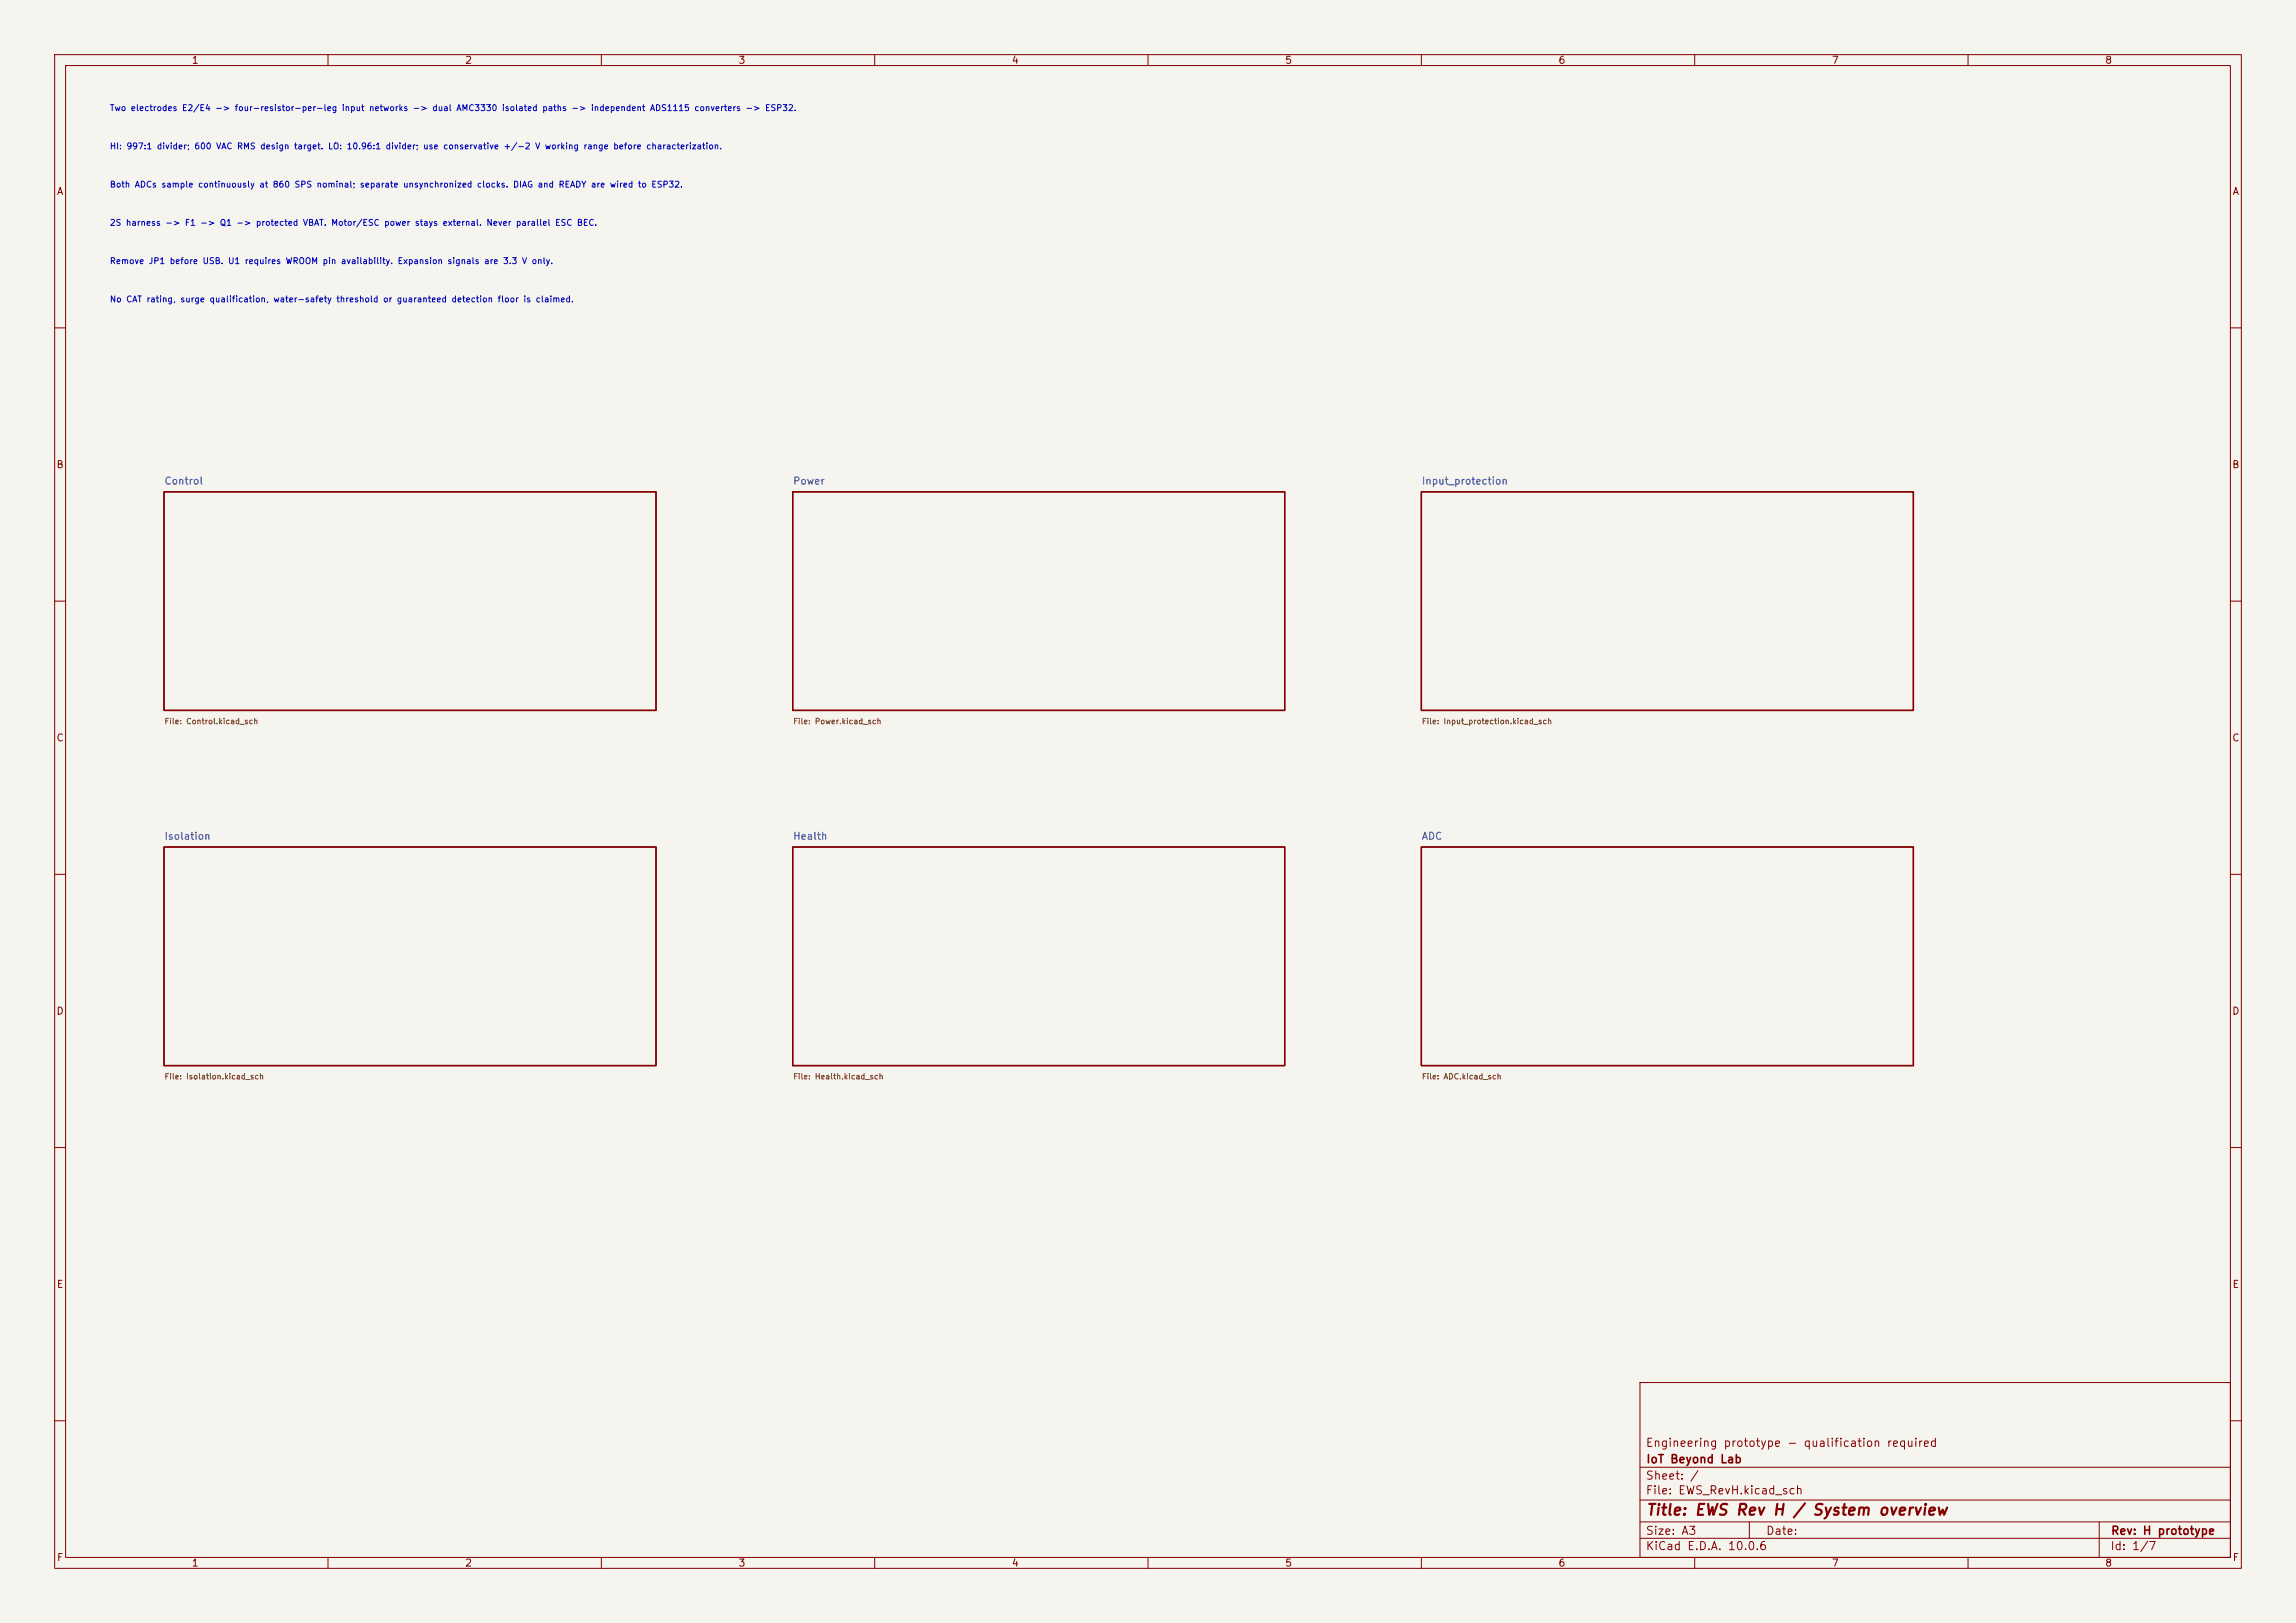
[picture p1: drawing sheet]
<svg xmlns="http://www.w3.org/2000/svg" width="420mm" height="297mm" viewBox="0 0 420 297" stroke-linecap="round" stroke-linejoin="round" font-family="sans-serif">
<defs><g id="words">
<text font-size="2" fill="#840000" x="301" y="277.8">Title: EWS Rev H / System overview</text>
<g font-size="1.5" fill="#840000">
<text x="300.9" y="265.1">Engineering prototype - qualification required</text>
<text x="301" y="268.1">IoT Beyond Lab</text>
<text x="300.9" y="273.8">File: EWS_RevH.kicad_sch</text>
<text x="300.9" y="271.1">Sheet: /</text>
<text x="300.9" y="281.2">Size: A3</text>
<text x="322.9" y="281.2">Date:</text>
<text x="386" y="281.2">Rev: H prototype</text>
<text x="300.9" y="284">KiCad E.D.A. 10.0.6</text>
<text x="385.9" y="284">Id: 1/7</text>
</g>
<g font-size="1.3" fill="#840000">
<text x="35" y="12">1</text>
<text x="85" y="12">2</text>
<text x="135" y="12">3</text>
<text x="185" y="12">4</text>
<text x="235" y="12">5</text>
<text x="285" y="12">6</text>
<text x="335" y="12">7</text>
<text x="385" y="12">8</text>
<text x="10.3" y="36">A</text>
<text x="408.3" y="36">A</text>
<text x="10.2" y="86">B</text>
<text x="408.2" y="86">B</text>
<text x="10.2" y="136">C</text>
<text x="408.2" y="136">C</text>
<text x="10.2" y="186">D</text>
<text x="408.2" y="186">D</text>
<text x="10.3" y="236">E</text>
<text x="408.3" y="236">E</text>
<text x="10.3" y="286">F</text>
<text x="35" y="287">1</text>
<text x="85" y="287">2</text>
<text x="135" y="287">3</text>
<text x="185" y="287">4</text>
<text x="235" y="287">5</text>
<text x="285" y="287">6</text>
<text x="335" y="287">7</text>
<text x="385" y="287">8</text>
<text x="408.3" y="286">F</text>
</g>
<g font-size="1.3" fill="#006464">
<text x="30" y="89">Control</text>
<text x="145" y="89">Power</text>
<text x="260" y="89">Input_protection</text>
<text x="30" y="154">Isolation</text>
<text x="145" y="154">Health</text>
<text x="260" y="154">ADC</text>
</g>
<g font-size="1.1" fill="#0000c2">
<text x="20" y="20.6">Two electrodes E2/E4 -&gt; four-resistor-per-leg input networks -&gt; dual AMC3330 isolated paths -&gt; independent ADS1115 converters -&gt; ESP32.</text>
<text x="20" y="27.6">HI: 997:1 divider; 600 VAC RMS design target. LO: 10.96:1 divider; use conservative +/-2 V working range before characterization.</text>
<text x="20" y="34.6">Both ADCs sample continuously at 860 SPS nominal; separate unsynchronized clocks. DIAG and READY are wired to ESP32.</text>
<text x="20" y="41.6">2S harness -&gt; F1 -&gt; Q1 -&gt; protected VBAT. Motor/ESC power stays external. Never parallel ESC BEC.</text>
<text x="20" y="48.6">Remove JP1 before USB. U1 requires WROOM pin availability. Expansion signals are 3.3 V only.</text>
<text x="20" y="55.6">No CAT rating, surge qualification, water-safety threshold or guaranteed detection floor is claimed.</text>
</g>
<g font-size="1" fill="#725600">
<text x="30" y="132.8">File: Control.kicad_sch</text>
<text x="145" y="132.8">File: Power.kicad_sch</text>
<text x="260" y="132.8">File: Input_protection.kicad_sch</text>
<text x="30" y="197.8">File: Isolation.kicad_sch</text>
<text x="145" y="197.8">File: Health.kicad_sch</text>
<text x="260" y="197.8">File: ADC.kicad_sch</text>
</g>
</g></defs>
<path d="M0 0h420v297h-420z" fill="#f5f4ef" stroke="#f5f4ef" stroke-width=".18"/>
<g fill="none" stroke="#840000" stroke-width=".18">
<path d="M10 10h400v277h-400zM12 12h396v273h-396zM60 10v2M110 10v2M160 10v2M210 10v2M260 10v2M310 10v2M360 10v2M10 60h2M408 60h2M10 110h2"/>
<path d="M408 110h2M10 160h2M408 160h2M10 210h2M408 210h2M300 253h108v32h-108zM10 260h2M300 278.5h108M300 274.5h108M300 268.5h108M320 278.5v3M384 278.5v6.5"/>
<path d="M408 260h2M60 285v2M110 285v2M160 285v2M210 285v2M260 285v2M300 281.5h108M310 285v2M360 285v2"/>
</g>
<path d="M30 90h90v40h-90zM145 90h90v40h-90zM260 90h90v40h-90zM30 155h90v40h-90zM145 155h90v40h-90zM260 155h90v40h-90z" fill="none" stroke="#840000" stroke-width=".25"/>
<use href="#words"/>
</svg>
